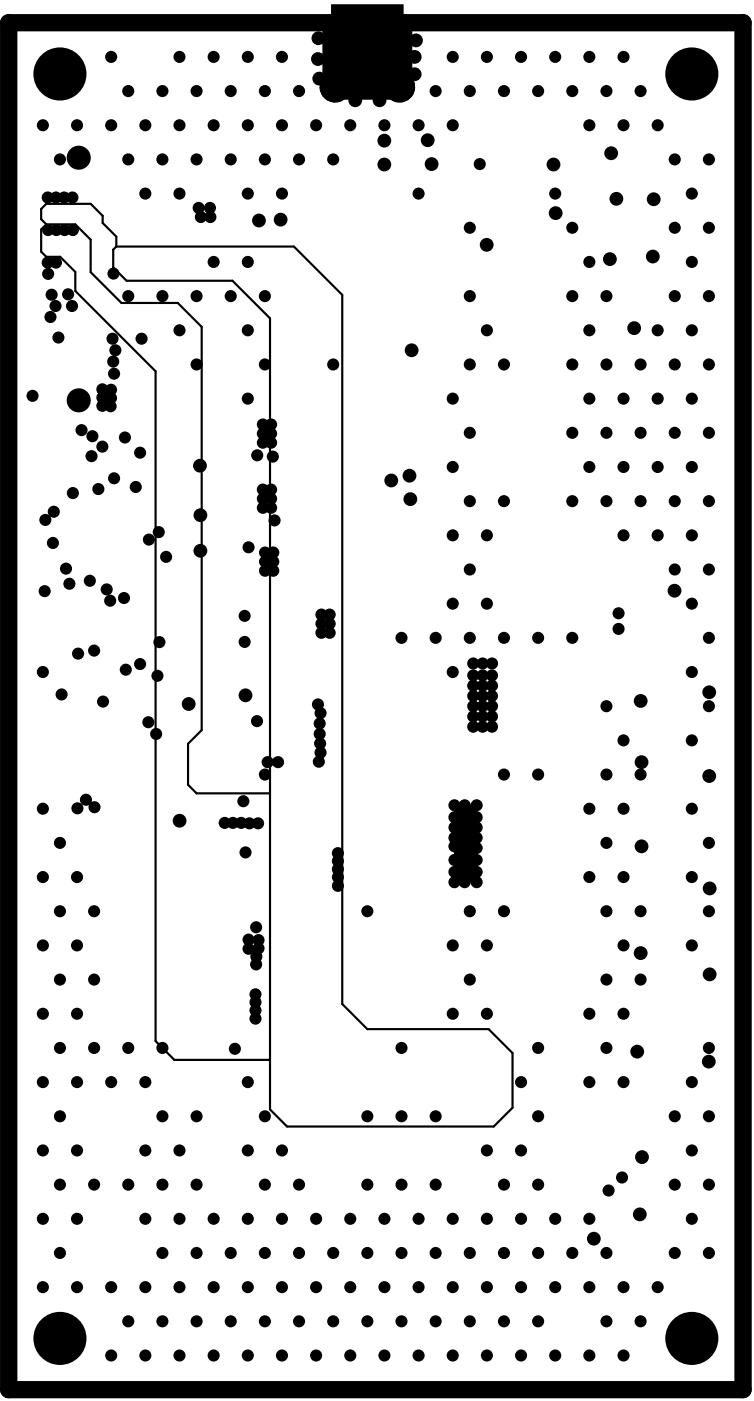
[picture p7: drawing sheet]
<svg xmlns="http://www.w3.org/2000/svg" width="147mm" height="273mm" viewBox="0 0 147 273" stroke-linecap="round" stroke-linejoin="round" font-family="sans-serif">
<g fill="#000">
<path d="M64.4 .8h14.2v15.1a1.33 1.33 0 0 1 .1 2 1.33 1.33 0 0 1-2-.2h-10.4a1.33 1.33 0 0 1-2 .2 1.33 1.33 0 0 1 .1-2z"/>
<circle cx="11.7" cy="14.4" r="5.2"/>
<circle cx="21.6" cy="11.1" r="1.18"/>
<circle cx="25" cy="17.7" r="1.18"/>
<circle cx="31.6" cy="17.7" r="1.18"/>
<circle cx="34.9" cy="11.1" r="1.18"/>
<circle cx="38.3" cy="17.7" r="1.18"/>
<circle cx="41.6" cy="11.1" r="1.18"/>
<circle cx="44.9" cy="17.7" r="1.18"/>
<circle cx="48.2" cy="11.1" r="1.18"/>
<circle cx="51.6" cy="17.7" r="1.18"/>
<circle cx="54.9" cy="11.1" r="1.18"/>
<circle cx="58.2" cy="17.7" r="1.18"/>
<circle cx="61.9" cy="11.5" r="1.34"/>
<circle cx="62" cy="7.4" r="1.34"/>
<circle cx="62.1" cy="15.3" r="1.34"/>
<circle cx="69.1" cy="19.5" r="1.34"/>
<circle cx="73.9" cy="19.5" r="1.34"/>
<circle cx="80.7" cy="11.1" r="1.34"/>
<circle cx="80.7" cy="14.5" r="1.34"/>
<circle cx="81" cy="7.9" r="1.34"/>
<circle cx="84.8" cy="17.7" r="1.18"/>
<circle cx="88.1" cy="11.1" r="1.18"/>
<circle cx="91.4" cy="17.7" r="1.18"/>
<circle cx="94.8" cy="11.1" r="1.18"/>
<circle cx="98.1" cy="17.7" r="1.18"/>
<circle cx="101.4" cy="11.1" r="1.18"/>
<circle cx="104.7" cy="17.7" r="1.18"/>
<circle cx="108.1" cy="11.1" r="1.18"/>
<circle cx="111.4" cy="17.7" r="1.18"/>
<circle cx="114.7" cy="11.1" r="1.18"/>
<circle cx="118" cy="17.7" r="1.18"/>
<circle cx="121.4" cy="11.1" r="1.18"/>
<circle cx="124.7" cy="17.7" r="1.18"/>
<circle cx="134.7" cy="14.4" r="5.2"/>
<circle cx="8.3" cy="24.4" r="1.18"/>
<circle cx="9.3" cy="38.4" r="1.18"/>
<circle cx="10.9" cy="38.4" r="1.18"/>
<circle cx="11.7" cy="31" r="1.18"/>
<circle cx="12.5" cy="38.4" r="1.18"/>
<circle cx="14.1" cy="38.4" r="1.18"/>
<circle cx="15" cy="24.4" r="1.18"/>
<circle cx="15.3" cy="30.7" r="2.34"/>
<circle cx="21.6" cy="24.4" r="1.18"/>
<circle cx="25" cy="31" r="1.18"/>
<circle cx="28.3" cy="24.4" r="1.18"/>
<circle cx="28.3" cy="37.7" r="1.18"/>
<circle cx="31.6" cy="31" r="1.18"/>
<circle cx="34.9" cy="24.4" r="1.18"/>
<circle cx="34.9" cy="37.7" r="1.18"/>
<circle cx="38.3" cy="31" r="1.18"/>
<circle cx="41.6" cy="24.4" r="1.18"/>
<circle cx="44.9" cy="31" r="1.18"/>
<circle cx="48.2" cy="24.4" r="1.18"/>
<circle cx="48.2" cy="37.7" r="1.18"/>
<circle cx="51.6" cy="31" r="1.18"/>
<circle cx="54.9" cy="24.4" r="1.18"/>
<circle cx="54.9" cy="37.7" r="1.18"/>
<circle cx="58.2" cy="31" r="1.18"/>
<circle cx="61.5" cy="24.4" r="1.18"/>
<circle cx="64.9" cy="31" r="1.18"/>
<circle cx="68.2" cy="24.4" r="1.18"/>
<circle cx="74.8" cy="27.4" r="1.34"/>
<circle cx="74.8" cy="32" r="1.34"/>
<circle cx="74.8" cy="24.4" r="1.18"/>
<circle cx="81.5" cy="24.4" r="1.18"/>
<circle cx="81.5" cy="37.7" r="1.18"/>
<circle cx="83.2" cy="27.3" r="1.34"/>
<circle cx="84" cy="31.9" r="1.34"/>
<circle cx="88.1" cy="24.4" r="1.18"/>
<circle cx="93.4" cy="31.9" r="1.18"/>
<circle cx="107.7" cy="32" r="1.34"/>
<circle cx="108.1" cy="37.7" r="1.18"/>
<circle cx="114.7" cy="24.4" r="1.18"/>
<circle cx="119" cy="29.8" r="1.34"/>
<circle cx="120" cy="38.7" r="1.34"/>
<circle cx="121.4" cy="24.4" r="1.18"/>
<circle cx="127.2" cy="38.8" r="1.34"/>
<circle cx="128" cy="24.4" r="1.18"/>
<circle cx="131.3" cy="31" r="1.18"/>
<circle cx="134.7" cy="37.7" r="1.18"/>
<circle cx="138" cy="31" r="1.18"/>
<circle cx="9.3" cy="51.1" r="1.18"/>
<circle cx="9.4" cy="44.8" r="1.18"/>
<circle cx="9.4" cy="53.3" r="1.18"/>
<circle cx="10" cy="57.4" r="1.18"/>
<circle cx="10.8" cy="59.6" r="1.18"/>
<circle cx="10.9" cy="51.1" r="1.18"/>
<circle cx="11" cy="44.8" r="1.18"/>
<circle cx="12.6" cy="44.8" r="1.18"/>
<circle cx="13.3" cy="57.3" r="1.18"/>
<circle cx="14" cy="59.6" r="1.18"/>
<circle cx="14.2" cy="44.8" r="1.18"/>
<circle cx="22.1" cy="53.3" r="1.18"/>
<circle cx="25" cy="57.6" r="1.18"/>
<circle cx="31.6" cy="57.6" r="1.18"/>
<circle cx="38.3" cy="57.6" r="1.18"/>
<circle cx="38.7" cy="40.5" r="1.18"/>
<circle cx="39.1" cy="42.2" r="1.18"/>
<circle cx="40.9" cy="40.5" r="1.18"/>
<circle cx="40.9" cy="42.2" r="1.18"/>
<circle cx="41.6" cy="51" r="1.18"/>
<circle cx="44.9" cy="57.6" r="1.18"/>
<circle cx="48.2" cy="51" r="1.18"/>
<circle cx="50.4" cy="42.9" r="1.34"/>
<circle cx="51.6" cy="57.6" r="1.18"/>
<circle cx="54.6" cy="42.8" r="1.34"/>
<circle cx="91.4" cy="44.3" r="1.18"/>
<circle cx="91.4" cy="57.6" r="1.18"/>
<circle cx="94.7" cy="47.7" r="1.34"/>
<circle cx="108.2" cy="41.5" r="1.34"/>
<circle cx="111.4" cy="44.3" r="1.18"/>
<circle cx="111.4" cy="57.6" r="1.18"/>
<circle cx="114.7" cy="51" r="1.18"/>
<circle cx="118" cy="57.6" r="1.18"/>
<circle cx="118.7" cy="50.4" r="1.34"/>
<circle cx="127.1" cy="49.9" r="1.34"/>
<circle cx="131.3" cy="44.3" r="1.18"/>
<circle cx="131.3" cy="57.6" r="1.18"/>
<circle cx="134.7" cy="51" r="1.18"/>
<circle cx="138" cy="44.3" r="1.18"/>
<circle cx="138" cy="57.6" r="1.18"/>
<circle cx="6.3" cy="77" r="1.18"/>
<circle cx="9.8" cy="61.7" r="1.18"/>
<circle cx="11.4" cy="65.7" r="1.18"/>
<circle cx="15.3" cy="77.9" r="2.34"/>
<circle cx="19.9" cy="79" r="1.18"/>
<circle cx="19.9" cy="75.8" r="1.18"/>
<circle cx="19.9" cy="77.4" r="1.18"/>
<circle cx="21.5" cy="79.1" r="1.18"/>
<circle cx="21.6" cy="75.9" r="1.18"/>
<circle cx="21.6" cy="77.5" r="1.18"/>
<circle cx="21.9" cy="65.9" r="1.18"/>
<circle cx="22" cy="70.4" r="1.18"/>
<circle cx="22.2" cy="72.7" r="1.18"/>
<circle cx="22.5" cy="68.2" r="1.18"/>
<circle cx="27.6" cy="65.9" r="1.18"/>
<circle cx="34.9" cy="64.3" r="1.18"/>
<circle cx="38.3" cy="70.9" r="1.18"/>
<circle cx="48.2" cy="64.3" r="1.18"/>
<circle cx="48.2" cy="77.6" r="1.18"/>
<circle cx="51.6" cy="70.9" r="1.18"/>
<circle cx="64.9" cy="70.9" r="1.18"/>
<circle cx="80.1" cy="68.2" r="1.34"/>
<circle cx="88.1" cy="77.6" r="1.18"/>
<circle cx="91.4" cy="70.9" r="1.18"/>
<circle cx="94.8" cy="64.3" r="1.18"/>
<circle cx="98.1" cy="70.9" r="1.18"/>
<circle cx="111.4" cy="70.9" r="1.18"/>
<circle cx="114.7" cy="64.3" r="1.18"/>
<circle cx="114.7" cy="77.6" r="1.18"/>
<circle cx="118" cy="70.9" r="1.18"/>
<circle cx="121.4" cy="77.6" r="1.18"/>
<circle cx="123.4" cy="63.9" r="1.34"/>
<circle cx="124.7" cy="70.9" r="1.18"/>
<circle cx="128" cy="64.3" r="1.18"/>
<circle cx="128" cy="77.6" r="1.18"/>
<circle cx="131.3" cy="70.9" r="1.18"/>
<circle cx="134.7" cy="64.3" r="1.18"/>
<circle cx="134.7" cy="77.6" r="1.18"/>
<circle cx="138" cy="70.9" r="1.18"/>
<circle cx="10.5" cy="99.6" r="1.18"/>
<circle cx="14.2" cy="96" r="1.18"/>
<circle cx="15.9" cy="83.7" r="1.18"/>
<circle cx="17.8" cy="88.8" r="1.18"/>
<circle cx="18" cy="84.9" r="1.18"/>
<circle cx="19.1" cy="95.2" r="1.18"/>
<circle cx="19.9" cy="86.9" r="1.18"/>
<circle cx="22.2" cy="93.1" r="1.18"/>
<circle cx="24.3" cy="85.2" r="1.18"/>
<circle cx="26.4" cy="94.8" r="1.18"/>
<circle cx="27.3" cy="88.1" r="1.18"/>
<circle cx="38.9" cy="90.6" r="1.34"/>
<circle cx="50.1" cy="88.6" r="1.18"/>
<circle cx="51.2" cy="84.4" r="1.18"/>
<circle cx="51.2" cy="97.1" r="1.18"/>
<circle cx="51.2" cy="82.6" r="1.18"/>
<circle cx="51.2" cy="86.2" r="1.18"/>
<circle cx="51.2" cy="98.8" r="1.18"/>
<circle cx="51.2" cy="95.3" r="1.18"/>
<circle cx="52.8" cy="84.4" r="1.18"/>
<circle cx="52.8" cy="97.1" r="1.18"/>
<circle cx="52.8" cy="82.6" r="1.18"/>
<circle cx="52.8" cy="86.2" r="1.18"/>
<circle cx="52.8" cy="98.8" r="1.18"/>
<circle cx="52.8" cy="95.3" r="1.18"/>
<circle cx="53.1" cy="88.9" r="1.18"/>
<circle cx="76.2" cy="93.5" r="1.34"/>
<circle cx="79.7" cy="92.6" r="1.34"/>
<circle cx="79.9" cy="97.2" r="1.34"/>
<circle cx="88.1" cy="90.9" r="1.18"/>
<circle cx="91.4" cy="84.2" r="1.18"/>
<circle cx="91.4" cy="97.5" r="1.18"/>
<circle cx="98.1" cy="97.5" r="1.18"/>
<circle cx="111.4" cy="84.2" r="1.18"/>
<circle cx="111.4" cy="97.5" r="1.18"/>
<circle cx="114.7" cy="90.9" r="1.18"/>
<circle cx="118" cy="84.2" r="1.18"/>
<circle cx="118" cy="97.5" r="1.18"/>
<circle cx="121.4" cy="90.9" r="1.18"/>
<circle cx="124.7" cy="84.2" r="1.18"/>
<circle cx="124.7" cy="97.5" r="1.18"/>
<circle cx="128" cy="90.9" r="1.18"/>
<circle cx="131.3" cy="84.2" r="1.18"/>
<circle cx="131.3" cy="97.5" r="1.18"/>
<circle cx="134.7" cy="90.9" r="1.18"/>
<circle cx="138" cy="84.2" r="1.18"/>
<circle cx="138" cy="97.5" r="1.18"/>
<circle cx="8.7" cy="115.1" r="1.18"/>
<circle cx="8.8" cy="101.2" r="1.18"/>
<circle cx="10.3" cy="105.7" r="1.18"/>
<circle cx="12.8" cy="110.7" r="1.18"/>
<circle cx="13.5" cy="113.6" r="1.18"/>
<circle cx="17.5" cy="113" r="1.18"/>
<circle cx="20.8" cy="114.7" r="1.18"/>
<circle cx="21.4" cy="116.9" r="1.18"/>
<circle cx="24.1" cy="116.4" r="1.18"/>
<circle cx="29" cy="105" r="1.18"/>
<circle cx="30.9" cy="103.6" r="1.18"/>
<circle cx="32.3" cy="108.4" r="1.18"/>
<circle cx="39" cy="100.3" r="1.34"/>
<circle cx="39" cy="107.2" r="1.34"/>
<circle cx="47.6" cy="119.9" r="1.18"/>
<circle cx="48.4" cy="106.5" r="1.18"/>
<circle cx="51.6" cy="109.3" r="1.18"/>
<circle cx="51.6" cy="111.1" r="1.18"/>
<circle cx="51.6" cy="107.5" r="1.18"/>
<circle cx="53.2" cy="109.3" r="1.18"/>
<circle cx="53.2" cy="111.1" r="1.18"/>
<circle cx="53.2" cy="107.5" r="1.18"/>
<circle cx="53.4" cy="101.3" r="1.18"/>
<circle cx="62.6" cy="119.6" r="1.18"/>
<circle cx="64.2" cy="119.6" r="1.18"/>
<circle cx="88.1" cy="104.2" r="1.18"/>
<circle cx="88.1" cy="117.5" r="1.18"/>
<circle cx="91.4" cy="110.9" r="1.18"/>
<circle cx="94.8" cy="104.2" r="1.18"/>
<circle cx="94.8" cy="117.5" r="1.18"/>
<circle cx="120.4" cy="119.4" r="1.18"/>
<circle cx="121.4" cy="104.2" r="1.18"/>
<circle cx="128" cy="104.2" r="1.18"/>
<circle cx="131.3" cy="115" r="1.34"/>
<circle cx="131.3" cy="110.9" r="1.18"/>
<circle cx="134.7" cy="104.2" r="1.18"/>
<circle cx="134.7" cy="117.5" r="1.18"/>
<circle cx="138" cy="110.9" r="1.18"/>
<circle cx="8.3" cy="130.8" r="1.18"/>
<circle cx="12" cy="135.2" r="1.18"/>
<circle cx="15.2" cy="127.2" r="1.18"/>
<circle cx="18.3" cy="126.6" r="1.18"/>
<circle cx="20.1" cy="136.6" r="1.18"/>
<circle cx="24.5" cy="130.4" r="1.18"/>
<circle cx="27.3" cy="129.3" r="1.18"/>
<circle cx="30.6" cy="131.5" r="1.18"/>
<circle cx="31" cy="125" r="1.18"/>
<circle cx="36.7" cy="137" r="1.34"/>
<circle cx="47.6" cy="124.9" r="1.18"/>
<circle cx="47.8" cy="135.3" r="1.34"/>
<circle cx="61.9" cy="137.1" r="1.18"/>
<circle cx="62.4" cy="138.8" r="1.18"/>
<circle cx="62.6" cy="123.2" r="1.18"/>
<circle cx="62.6" cy="121.4" r="1.18"/>
<circle cx="64.2" cy="123.2" r="1.18"/>
<circle cx="64.2" cy="121.4" r="1.18"/>
<circle cx="78.1" cy="124.2" r="1.18"/>
<circle cx="84.8" cy="124.2" r="1.18"/>
<circle cx="88.1" cy="130.8" r="1.18"/>
<circle cx="91.4" cy="124.2" r="1.18"/>
<circle cx="92.1" cy="129.1" r="1.18"/>
<circle cx="92.1" cy="133.5" r="1.18"/>
<circle cx="92.1" cy="137.5" r="1.18"/>
<circle cx="92.1" cy="135.5" r="1.18"/>
<circle cx="92.1" cy="131.5" r="1.18"/>
<circle cx="92.1" cy="139.5" r="1.18"/>
<circle cx="93.9" cy="129.1" r="1.18"/>
<circle cx="93.9" cy="133.5" r="1.18"/>
<circle cx="93.9" cy="137.5" r="1.18"/>
<circle cx="93.9" cy="135.5" r="1.18"/>
<circle cx="93.9" cy="131.5" r="1.18"/>
<circle cx="93.9" cy="139.5" r="1.18"/>
<circle cx="95.8" cy="129.1" r="1.18"/>
<circle cx="95.8" cy="133.5" r="1.18"/>
<circle cx="95.8" cy="137.5" r="1.18"/>
<circle cx="95.8" cy="135.5" r="1.18"/>
<circle cx="95.8" cy="131.5" r="1.18"/>
<circle cx="95.8" cy="139.5" r="1.18"/>
<circle cx="98.1" cy="124.2" r="1.18"/>
<circle cx="104.7" cy="124.2" r="1.18"/>
<circle cx="111.4" cy="124.2" r="1.18"/>
<circle cx="118" cy="137.5" r="1.18"/>
<circle cx="120.4" cy="122.4" r="1.18"/>
<circle cx="124.7" cy="136.4" r="1.34"/>
<circle cx="134.7" cy="130.8" r="1.18"/>
<circle cx="138" cy="124.2" r="1.18"/>
<circle cx="138" cy="137.5" r="1.18"/>
<circle cx="138" cy="134.7" r="1.34"/>
<circle cx="8.3" cy="157.4" r="1.18"/>
<circle cx="15.1" cy="157.3" r="1.18"/>
<circle cx="16.7" cy="155.7" r="1.18"/>
<circle cx="18.4" cy="157.1" r="1.18"/>
<circle cx="28.9" cy="140.6" r="1.18"/>
<circle cx="30.4" cy="142.9" r="1.18"/>
<circle cx="35" cy="159.8" r="1.34"/>
<circle cx="47.4" cy="156" r="1.18"/>
<circle cx="50" cy="140.4" r="1.18"/>
<circle cx="51.6" cy="150.8" r="1.18"/>
<circle cx="52.1" cy="148.3" r="1.18"/>
<circle cx="54.1" cy="148.3" r="1.18"/>
<circle cx="62.1" cy="148.3" r="1.18"/>
<circle cx="62.2" cy="140.8" r="1.18"/>
<circle cx="62.2" cy="142.9" r="1.18"/>
<circle cx="62.3" cy="144.7" r="1.18"/>
<circle cx="62.4" cy="146.5" r="1.18"/>
<circle cx="88.5" cy="156.7" r="1.18"/>
<circle cx="88.5" cy="159.1" r="1.18"/>
<circle cx="90.4" cy="156.7" r="1.18"/>
<circle cx="90.8" cy="159.1" r="1.18"/>
<circle cx="92.1" cy="141.4" r="1.18"/>
<circle cx="92.8" cy="156.7" r="1.18"/>
<circle cx="92.8" cy="159.1" r="1.18"/>
<circle cx="93.9" cy="141.4" r="1.18"/>
<circle cx="95.8" cy="141.4" r="1.18"/>
<circle cx="98.1" cy="150.8" r="1.18"/>
<circle cx="104.7" cy="150.8" r="1.18"/>
<circle cx="114.7" cy="157.4" r="1.18"/>
<circle cx="118" cy="150.8" r="1.18"/>
<circle cx="121.4" cy="157.4" r="1.18"/>
<circle cx="121.4" cy="144.1" r="1.18"/>
<circle cx="124.7" cy="150.8" r="1.18"/>
<circle cx="124.9" cy="148.3" r="1.34"/>
<circle cx="134.7" cy="157.4" r="1.18"/>
<circle cx="134.7" cy="144.1" r="1.18"/>
<circle cx="138" cy="151.1" r="1.34"/>
<circle cx="8.3" cy="170.7" r="1.18"/>
<circle cx="11.7" cy="177.4" r="1.18"/>
<circle cx="11.7" cy="164.1" r="1.18"/>
<circle cx="15" cy="170.7" r="1.18"/>
<circle cx="18.3" cy="177.4" r="1.18"/>
<circle cx="43.7" cy="160.2" r="1.18"/>
<circle cx="45.3" cy="160.2" r="1.18"/>
<circle cx="46.9" cy="160.2" r="1.18"/>
<circle cx="47.8" cy="165.9" r="1.18"/>
<circle cx="48.5" cy="160.3" r="1.18"/>
<circle cx="50.2" cy="160.3" r="1.18"/>
<circle cx="65.8" cy="167.6" r="1.18"/>
<circle cx="65.8" cy="170.7" r="1.18"/>
<circle cx="65.8" cy="172.4" r="1.18"/>
<circle cx="65.8" cy="166.1" r="1.18"/>
<circle cx="65.8" cy="169.2" r="1.18"/>
<circle cx="71.5" cy="177.4" r="1.18"/>
<circle cx="88.5" cy="164.7" r="1.18"/>
<circle cx="88.5" cy="161.1" r="1.18"/>
<circle cx="88.5" cy="171.7" r="1.18"/>
<circle cx="88.5" cy="167.4" r="1.18"/>
<circle cx="88.5" cy="169.7" r="1.18"/>
<circle cx="88.5" cy="163.1" r="1.18"/>
<circle cx="90.4" cy="161.1" r="1.18"/>
<circle cx="90.4" cy="165.1" r="1.18"/>
<circle cx="90.4" cy="171.7" r="1.18"/>
<circle cx="90.4" cy="167.4" r="1.18"/>
<circle cx="90.4" cy="169.7" r="1.18"/>
<circle cx="90.4" cy="163.1" r="1.18"/>
<circle cx="91.4" cy="177.4" r="1.18"/>
<circle cx="92.8" cy="161.1" r="1.18"/>
<circle cx="92.8" cy="165.1" r="1.18"/>
<circle cx="92.8" cy="171.7" r="1.18"/>
<circle cx="92.8" cy="167.4" r="1.18"/>
<circle cx="92.8" cy="169.7" r="1.18"/>
<circle cx="92.8" cy="163.1" r="1.18"/>
<circle cx="98.1" cy="177.4" r="1.18"/>
<circle cx="114.7" cy="170.7" r="1.18"/>
<circle cx="118" cy="177.4" r="1.18"/>
<circle cx="118" cy="164.1" r="1.18"/>
<circle cx="121.4" cy="170.7" r="1.18"/>
<circle cx="124.7" cy="177.4" r="1.18"/>
<circle cx="124.9" cy="164.7" r="1.34"/>
<circle cx="134.7" cy="170.7" r="1.18"/>
<circle cx="138" cy="177.4" r="1.18"/>
<circle cx="138" cy="164.1" r="1.18"/>
<circle cx="138.1" cy="172.9" r="1.34"/>
<circle cx="8.3" cy="197.3" r="1.18"/>
<circle cx="8.3" cy="184" r="1.18"/>
<circle cx="11.7" cy="190.7" r="1.18"/>
<circle cx="15" cy="197.3" r="1.18"/>
<circle cx="15" cy="184" r="1.18"/>
<circle cx="18.3" cy="190.7" r="1.18"/>
<circle cx="48.4" cy="184.7" r="1.18"/>
<circle cx="48.4" cy="182.9" r="1.18"/>
<circle cx="49.7" cy="195.1" r="1.18"/>
<circle cx="49.7" cy="198.3" r="1.18"/>
<circle cx="49.7" cy="196.7" r="1.18"/>
<circle cx="49.7" cy="193.5" r="1.18"/>
<circle cx="49.9" cy="187.7" r="1.18"/>
<circle cx="49.9" cy="180.5" r="1.18"/>
<circle cx="49.9" cy="186.2" r="1.18"/>
<circle cx="50.3" cy="183" r="1.18"/>
<circle cx="50.3" cy="184.6" r="1.18"/>
<circle cx="88.1" cy="197.3" r="1.18"/>
<circle cx="88.1" cy="184" r="1.18"/>
<circle cx="91.4" cy="190.7" r="1.18"/>
<circle cx="94.8" cy="197.3" r="1.18"/>
<circle cx="94.8" cy="184" r="1.18"/>
<circle cx="114.7" cy="197.3" r="1.18"/>
<circle cx="118" cy="190.7" r="1.18"/>
<circle cx="121.4" cy="197.3" r="1.18"/>
<circle cx="121.4" cy="184" r="1.18"/>
<circle cx="124.7" cy="190.7" r="1.18"/>
<circle cx="124.7" cy="185.5" r="1.34"/>
<circle cx="134.7" cy="184" r="1.18"/>
<circle cx="138.1" cy="189.7" r="1.34"/>
<circle cx="8.3" cy="210.6" r="1.18"/>
<circle cx="11.7" cy="217.3" r="1.18"/>
<circle cx="11.7" cy="204" r="1.18"/>
<circle cx="15" cy="210.6" r="1.18"/>
<circle cx="18.3" cy="204" r="1.18"/>
<circle cx="21.6" cy="210.6" r="1.18"/>
<circle cx="25" cy="204" r="1.18"/>
<circle cx="28.3" cy="210.6" r="1.18"/>
<circle cx="31.6" cy="217.3" r="1.18"/>
<circle cx="31.6" cy="204" r="1.18"/>
<circle cx="38.3" cy="217.3" r="1.18"/>
<circle cx="45.7" cy="204.1" r="1.18"/>
<circle cx="48.2" cy="210.6" r="1.18"/>
<circle cx="51.6" cy="217.3" r="1.18"/>
<circle cx="71.5" cy="217.3" r="1.18"/>
<circle cx="78.1" cy="217.3" r="1.18"/>
<circle cx="78.1" cy="204" r="1.18"/>
<circle cx="84.8" cy="217.3" r="1.18"/>
<circle cx="101.4" cy="210.6" r="1.18"/>
<circle cx="104.7" cy="217.3" r="1.18"/>
<circle cx="104.7" cy="204" r="1.18"/>
<circle cx="114.7" cy="210.6" r="1.18"/>
<circle cx="118" cy="204" r="1.18"/>
<circle cx="121.4" cy="210.6" r="1.18"/>
<circle cx="124" cy="204.7" r="1.34"/>
<circle cx="131.3" cy="217.3" r="1.18"/>
<circle cx="134.7" cy="210.6" r="1.18"/>
<circle cx="138" cy="206.6" r="1.34"/>
<circle cx="138" cy="217.3" r="1.18"/>
<circle cx="138" cy="204" r="1.18"/>
<circle cx="8.3" cy="237.2" r="1.18"/>
<circle cx="8.3" cy="223.9" r="1.18"/>
<circle cx="11.7" cy="230.6" r="1.18"/>
<circle cx="15" cy="237.2" r="1.18"/>
<circle cx="15" cy="223.9" r="1.18"/>
<circle cx="18.3" cy="230.6" r="1.18"/>
<circle cx="25" cy="230.6" r="1.18"/>
<circle cx="28.3" cy="237.2" r="1.18"/>
<circle cx="28.3" cy="223.9" r="1.18"/>
<circle cx="31.6" cy="230.6" r="1.18"/>
<circle cx="34.9" cy="237.2" r="1.18"/>
<circle cx="34.9" cy="223.9" r="1.18"/>
<circle cx="38.3" cy="230.6" r="1.18"/>
<circle cx="41.6" cy="237.2" r="1.18"/>
<circle cx="48.2" cy="237.2" r="1.18"/>
<circle cx="48.2" cy="223.9" r="1.18"/>
<circle cx="51.6" cy="230.6" r="1.18"/>
<circle cx="54.9" cy="237.2" r="1.18"/>
<circle cx="54.9" cy="223.9" r="1.18"/>
<circle cx="58.2" cy="230.6" r="1.18"/>
<circle cx="61.5" cy="237.2" r="1.18"/>
<circle cx="68.2" cy="237.2" r="1.18"/>
<circle cx="71.5" cy="230.6" r="1.18"/>
<circle cx="74.8" cy="237.2" r="1.18"/>
<circle cx="78.1" cy="230.6" r="1.18"/>
<circle cx="81.5" cy="237.2" r="1.18"/>
<circle cx="84.8" cy="230.6" r="1.18"/>
<circle cx="88.1" cy="237.2" r="1.18"/>
<circle cx="94.8" cy="237.2" r="1.18"/>
<circle cx="94.8" cy="223.9" r="1.18"/>
<circle cx="98.1" cy="230.6" r="1.18"/>
<circle cx="101.4" cy="237.2" r="1.18"/>
<circle cx="101.4" cy="223.9" r="1.18"/>
<circle cx="104.7" cy="230.6" r="1.18"/>
<circle cx="108.1" cy="237.2" r="1.18"/>
<circle cx="114.7" cy="237.2" r="1.18"/>
<circle cx="118.5" cy="231.7" r="1.18"/>
<circle cx="121.1" cy="229.2" r="1.18"/>
<circle cx="124.5" cy="236.4" r="1.34"/>
<circle cx="125" cy="225.2" r="1.34"/>
<circle cx="131.3" cy="230.6" r="1.18"/>
<circle cx="134.7" cy="237.2" r="1.18"/>
<circle cx="134.7" cy="223.9" r="1.18"/>
<circle cx="138" cy="230.6" r="1.18"/>
<circle cx="8.3" cy="250.5" r="1.18"/>
<circle cx="11.7" cy="243.9" r="1.18"/>
<circle cx="15" cy="250.5" r="1.18"/>
<circle cx="21.6" cy="250.5" r="1.18"/>
<circle cx="25" cy="257.2" r="1.18"/>
<circle cx="28.3" cy="250.5" r="1.18"/>
<circle cx="31.6" cy="243.9" r="1.18"/>
<circle cx="31.6" cy="257.2" r="1.18"/>
<circle cx="34.9" cy="250.5" r="1.18"/>
<circle cx="38.3" cy="243.9" r="1.18"/>
<circle cx="38.3" cy="257.2" r="1.18"/>
<circle cx="41.6" cy="250.5" r="1.18"/>
<circle cx="44.9" cy="243.9" r="1.18"/>
<circle cx="44.9" cy="257.2" r="1.18"/>
<circle cx="48.2" cy="250.5" r="1.18"/>
<circle cx="51.6" cy="243.9" r="1.18"/>
<circle cx="51.6" cy="257.2" r="1.18"/>
<circle cx="54.9" cy="250.5" r="1.18"/>
<circle cx="58.2" cy="243.9" r="1.18"/>
<circle cx="58.2" cy="257.2" r="1.18"/>
<circle cx="61.5" cy="250.5" r="1.18"/>
<circle cx="64.9" cy="243.9" r="1.18"/>
<circle cx="64.9" cy="257.2" r="1.18"/>
<circle cx="68.2" cy="250.5" r="1.18"/>
<circle cx="71.5" cy="243.9" r="1.18"/>
<circle cx="71.5" cy="257.2" r="1.18"/>
<circle cx="74.8" cy="250.5" r="1.18"/>
<circle cx="78.1" cy="243.9" r="1.18"/>
<circle cx="78.1" cy="257.2" r="1.18"/>
<circle cx="81.5" cy="250.5" r="1.18"/>
<circle cx="84.8" cy="243.9" r="1.18"/>
<circle cx="84.8" cy="257.2" r="1.18"/>
<circle cx="88.1" cy="250.5" r="1.18"/>
<circle cx="91.4" cy="243.9" r="1.18"/>
<circle cx="91.4" cy="257.2" r="1.18"/>
<circle cx="94.8" cy="250.5" r="1.18"/>
<circle cx="98.1" cy="243.9" r="1.18"/>
<circle cx="98.1" cy="257.2" r="1.18"/>
<circle cx="101.4" cy="250.5" r="1.18"/>
<circle cx="104.7" cy="243.9" r="1.18"/>
<circle cx="104.7" cy="257.2" r="1.18"/>
<circle cx="108.1" cy="250.5" r="1.18"/>
<circle cx="111.4" cy="243.9" r="1.18"/>
<circle cx="114.7" cy="250.5" r="1.18"/>
<circle cx="115.6" cy="241.1" r="1.34"/>
<circle cx="118" cy="243.9" r="1.18"/>
<circle cx="118" cy="257.2" r="1.18"/>
<circle cx="121.4" cy="250.5" r="1.18"/>
<circle cx="124.7" cy="257.2" r="1.18"/>
<circle cx="128" cy="250.5" r="1.18"/>
<circle cx="131.3" cy="243.9" r="1.18"/>
<circle cx="138" cy="243.9" r="1.18"/>
<circle cx="11.7" cy="260.5" r="5.2"/>
<circle cx="21.6" cy="263.8" r="1.18"/>
<circle cx="28.3" cy="263.8" r="1.18"/>
<circle cx="34.9" cy="263.8" r="1.18"/>
<circle cx="41.6" cy="263.8" r="1.18"/>
<circle cx="48.2" cy="263.8" r="1.18"/>
<circle cx="54.9" cy="263.8" r="1.18"/>
<circle cx="61.5" cy="263.8" r="1.18"/>
<circle cx="68.2" cy="263.8" r="1.18"/>
<circle cx="74.8" cy="263.8" r="1.18"/>
<circle cx="81.5" cy="263.8" r="1.18"/>
<circle cx="88.1" cy="263.8" r="1.18"/>
<circle cx="94.8" cy="263.8" r="1.18"/>
<circle cx="101.4" cy="263.8" r="1.18"/>
<circle cx="108.1" cy="263.8" r="1.18"/>
<circle cx="114.7" cy="263.8" r="1.18"/>
<circle cx="121.4" cy="263.8" r="1.18"/>
<circle cx="134.7" cy="260.5" r="5.2"/>
</g>
<path d="M9 43.7l-1 1v4.3l1 1h2.7l3 2.9v3.7l15.6 15.7v130.3l3.6 3.7h18.7M9 43.7l-1-1v-2l1-1h8.7l2.3 2.3v1.4l2.6 2.7v1.9M9 43.7h5.7l2.9 3v6.3l6 6h11l4.7 4.6v78.5l-2.7 2.7v8l1.7 1.6h14.3M22.6 48h34.6l9.4 9.4v138l4.9 4.9h23.6l4.7 4.7v10.6l-3.7 3.7h-40.2l-3.3-3.4v-153.9l-7.4-7.4h-20.6l-2.6-2.6v-3.4z" fill="none" stroke="#000" stroke-width=".42"/>
<path d="M1.7 4.4h62.7v11.5a1.33 1.33 0 0 0-.1 2 1.33 1.33 0 0 0 2-.2h10.4a1.33 1.33 0 0 0 2 .2 1.33 1.33 0 0 0-.1-2v-11.5h66v266.1h-142.9z" fill="none" stroke="#000" stroke-width="3.4"/>
<path d="M88.5 156.7h4.3v15h-4.3z" fill-rule="evenodd" fill="#000"/>
</svg>
